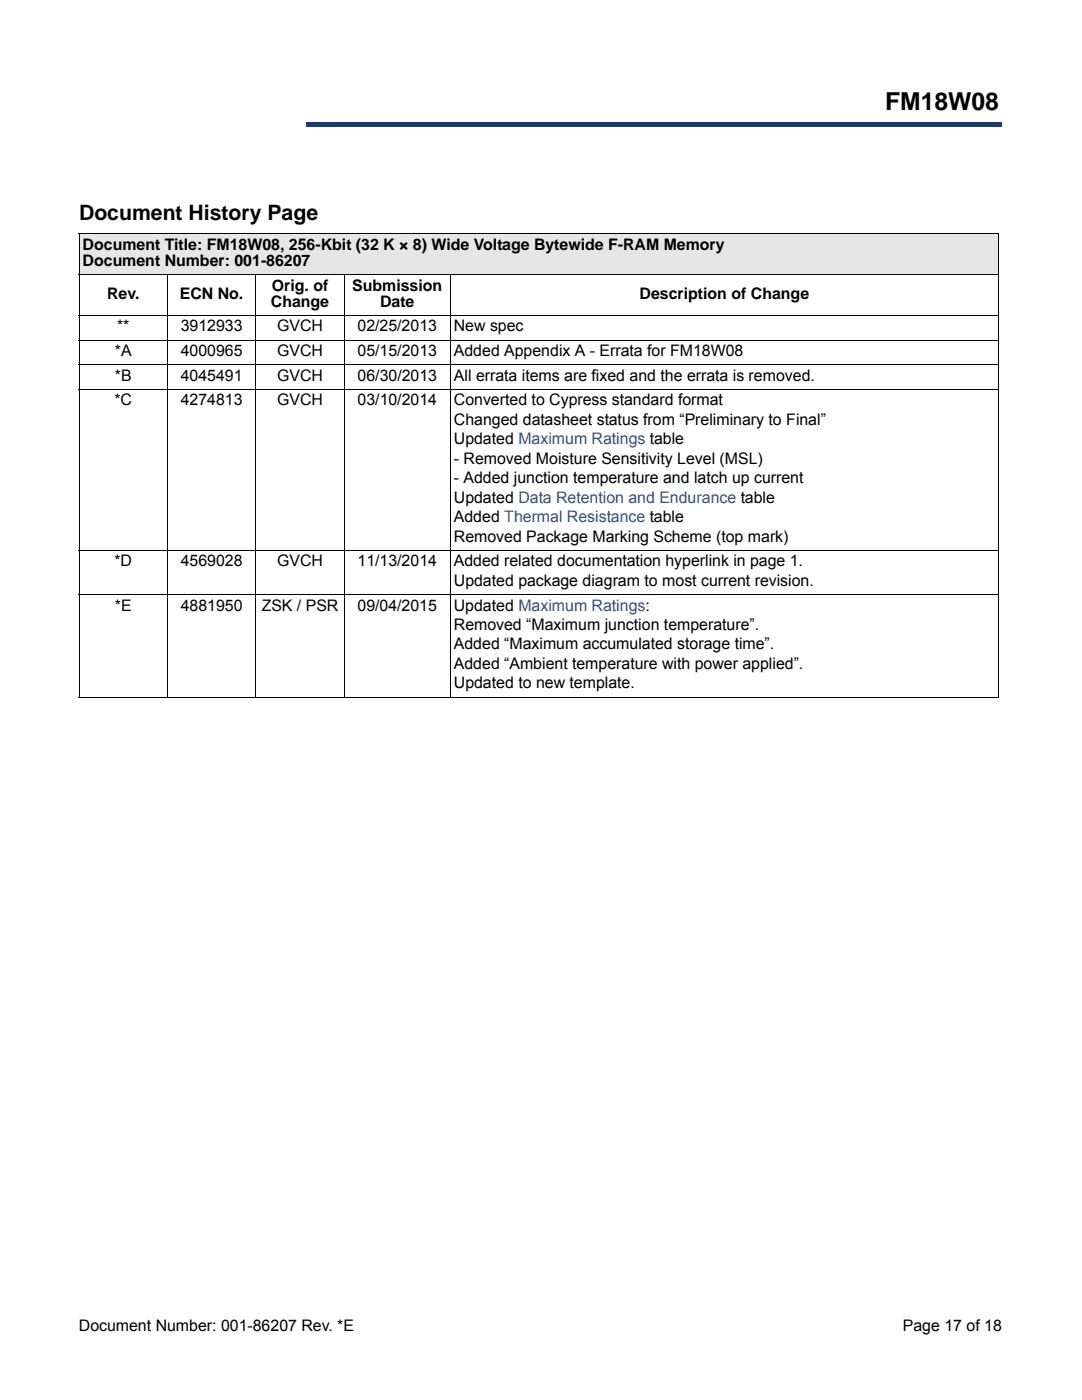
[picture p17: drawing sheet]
<svg xmlns="http://www.w3.org/2000/svg" width="216mm" height="279mm" viewBox="0 0 216 279" stroke-linecap="round" stroke-linejoin="round" font-family="sans-serif">
<defs><g id="words">
<text font-size="4.9" x="176.6" y="22">FM18W08</text>
<text font-size="4.2" x="15.8" y="43.9">Document History Page</text>
<g font-size="3.2">
<text x="16.5" y="49.9">Document Title: FM18W08, 256-Kbit (32 K × 8) Wide Voltage Bytewide F-RAM Memory</text>
<text x="16.5" y="53">Document Number: 001-86207</text>
<text x="21.4" y="59.6">Rev.</text>
<text x="35.9" y="59.6">ECN No.</text>
<text x="54.2" y="58">Orig. of</text>
<text x="70.3" y="58">Submission</text>
<text x="127.6" y="59.6">Description of Change</text>
<text x="54.1" y="61.2">Change</text>
<text x="75.8" y="61.2">Date</text>
<text x="22.9" y="71.1">*A</text>
<text x="23.4" y="66.1">**</text>
<text x="36.1" y="66.1">3912933</text>
<text x="36.1" y="71.1">4000965</text>
<text x="55.3" y="66.1">GVCH</text>
<text x="55.3" y="71.1">GVCH</text>
<text x="71.4" y="66.1">02/25/2013</text>
<text x="71.4" y="71.1">05/15/2013</text>
<text x="90.6" y="66.1">New spec</text>
<text x="90.6" y="71.1">Added Appendix A - Errata for FM18W08</text>
<text x="22.9" y="76">*B</text>
<text x="36.1" y="76">4045491</text>
<text x="55.3" y="76">GVCH</text>
<text x="71.4" y="76">06/30/2013</text>
<text x="90.6" y="76">All errata items are fixed and the errata is removed.</text>
<text x="22.8" y="80.9">*C</text>
<text x="36.1" y="80.9">4274813</text>
<text x="55.3" y="80.9">GVCH</text>
<text x="71.4" y="80.9">03/10/2014</text>
<text x="90.6" y="80.9">Converted to Cypress standard format</text>
<text x="90.6" y="84.8">Changed datasheet status from “Preliminary to Final”</text>
<text x="90.6" y="88.7">Updated Maximum Ratings table</text>
<text x="90.6" y="92.6">- Removed Moisture Sensitivity Level (MSL)</text>
<text x="90.6" y="96.5">- Added junction temperature and latch up current</text>
<text x="90.6" y="100.3">Updated Data Retention and Endurance table</text>
<text x="90.6" y="104.2">Added Thermal Resistance table</text>
<text x="22.8" y="113">*D</text>
<text x="36.1" y="113">4569028</text>
<text x="55.3" y="113">GVCH</text>
<text x="71.4" y="113">11/13/2014</text>
<text x="90.6" y="113">Added related documentation hyperlink in page 1.</text>
<text x="90.6" y="108.1">Removed Package Marking Scheme (top mark)</text>
<text x="90.6" y="116.9">Updated package diagram to most current revision.</text>
<text x="22.9" y="121.9">*E</text>
<text x="36.1" y="121.9">4881950</text>
<text x="52.2" y="121.9">ZSK / PSR</text>
<text x="71.3" y="121.9">09/04/2015</text>
<text x="90.5" y="121.9">Updated Maximum Ratings:</text>
<text x="90.6" y="125.7">Removed “Maximum junction temperature”.</text>
<text x="90.6" y="129.6">Added “Maximum accumulated storage time”.</text>
<text x="90.6" y="133.5">Added “Ambient temperature with power applied”.</text>
<text x="90.6" y="137.4">Updated to new template.</text>
<text x="15.7" y="265.6">Document Number: 001-86207 Rev. *E</text>
<text x="180.1" y="265.6">Page 17 of 18</text>
</g>
</g></defs>
<path d="M61 24.4h138.8v.9h-138.8z" fill="#163b71"/>
<path d="M61 24.4h138.9" fill="none" stroke="#163b71" stroke-width=".2"/>
<path d="M199.7 24.4h.2v1h-.2z" fill="#163b71"/>
<path d="M61 25.3h138.8" fill="none" stroke="#163b71" stroke-width=".2"/>
<path d="M61 24.3h.1v1h-.1z" fill="#163b71"/>
<path d="M15.8 8.6h45.2v18h-45.2z" fill="#fff"/>
<path d="M15.8 46.7h183.4v8.1h-183.4z" fill="#e6e6e6"/>
<g fill="#fff">
<path d="M15.8 54.8h17.6v8.1h-17.6z"/>
<path d="M33.4 54.8h17.7v8.1h-17.7z"/>
<path d="M51.1 54.8h17.6v8.1h-17.6z"/>
<path d="M68.7 54.8h21.2v8.1h-21.2z"/>
<path d="M89.9 54.8h109.3v8.1h-109.3z"/>
</g>
<g fill="none" stroke="#000" stroke-width=".2">
<path d="M15.7 46.7h183.6M15.7 54.8h183.6M15.8 46.8v92.2M33.4 54.7v84.5M51.1 54.7v84.5M68.7 54.7v84.5M89.9 54.7v84.5M199.2 46.8v92.2M15.7 62.9h183.6M15.7 67.9h183.6M15.7 72.8h183.6M15.7 77.7h183.6"/>
<path d="M15.7 109.9h183.6M15.7 118.7h183.6M15.7 139.1h183.6"/>
</g>
<use href="#words"/>
</svg>
